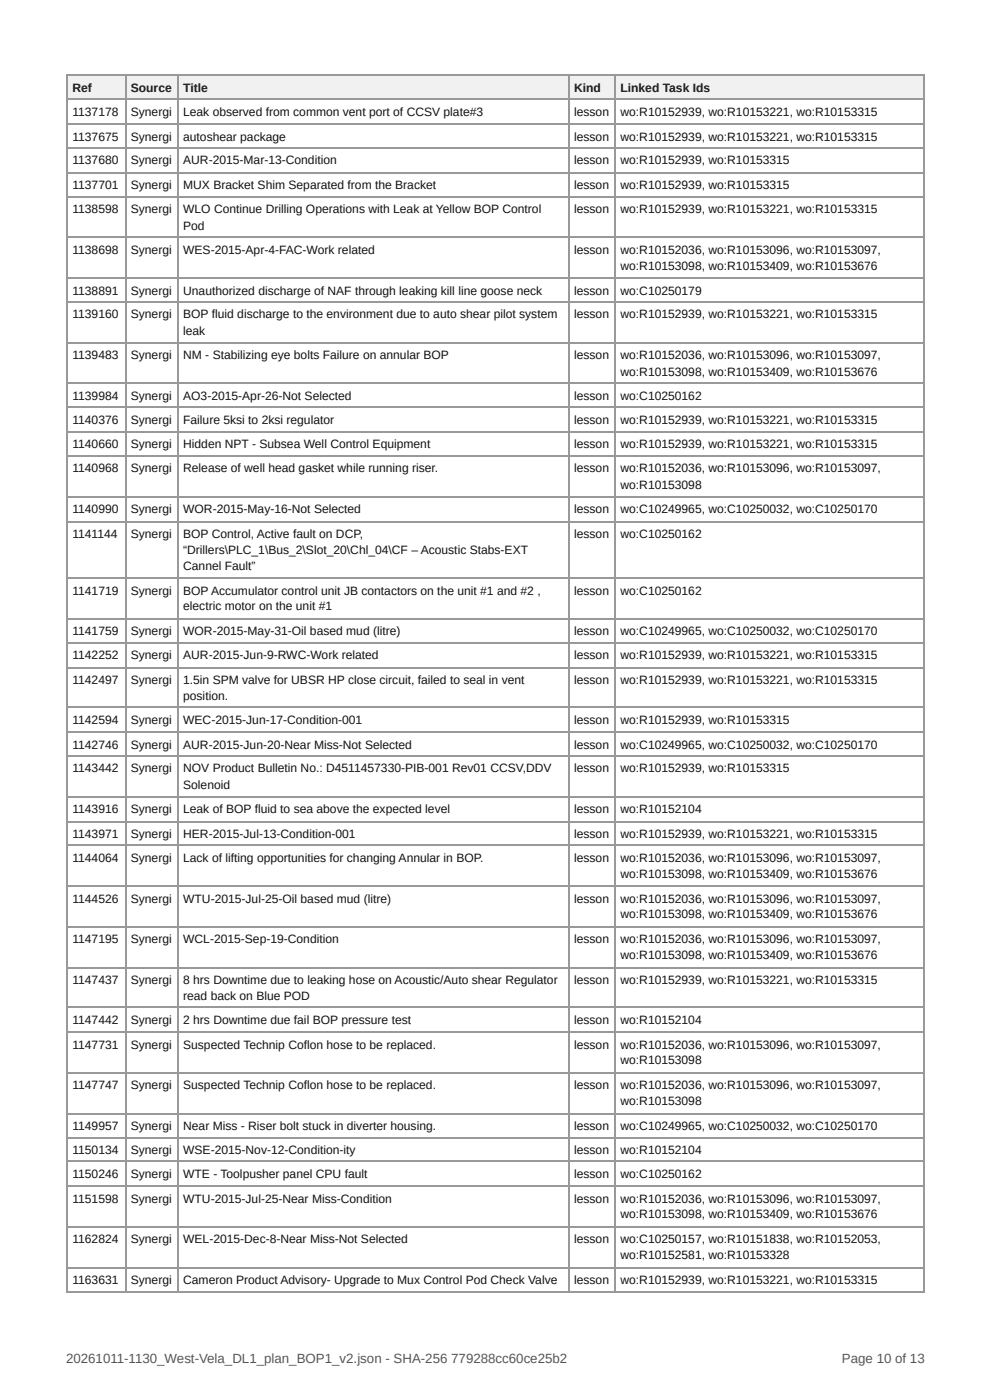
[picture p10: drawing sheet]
<svg xmlns="http://www.w3.org/2000/svg" width="210mm" height="297mm" viewBox="0 0 210 297" stroke-linecap="round" stroke-linejoin="round" font-family="sans-serif">
<defs><g id="words">
<g font-size="2.8" fill="#555">
<text x="14" y="289.2">20261011-1130_West-Vela_DL1_plan_BOP1_v2.json - SHA-256</text>
<text x="95.7" y="289.2">779288cc60ce25b2</text>
<text x="178.5" y="289.2">Page 10 of 13</text>
</g>
<g font-size="2.6" fill="#111">
<text x="15.4" y="19.5">Ref</text>
<text x="27.7" y="19.5">Source</text>
<text x="38.8" y="19.5">Title</text>
<text x="121.7" y="19.5">Kind</text>
<text x="131.6" y="19.5">Linked Task Ids</text>
<text x="15.4" y="24.5">1137178</text>
<text x="15.4" y="29.8">1137675</text>
<text x="27.7" y="24.5">Synergi</text>
<text x="27.7" y="29.8">Synergi</text>
<text x="38.8" y="24.5">Leak observed from common vent port of CCSV plate#3</text>
<text x="38.8" y="29.8">autoshear package</text>
<text x="121.7" y="24.5">lesson</text>
<text x="121.7" y="29.8">lesson</text>
<text x="131.6" y="24.5">wo:R10152939, wo:R10153221, wo:R10153315</text>
<text x="131.6" y="29.8">wo:R10152939, wo:R10153221, wo:R10153315</text>
<text x="15.4" y="34.9">1137680</text>
<text x="27.7" y="34.9">Synergi</text>
<text x="38.8" y="34.9">AUR-2015-Mar-13-Condition</text>
<text x="121.7" y="34.9">lesson</text>
<text x="131.6" y="34.9">wo:R10152939, wo:R10153315</text>
<text x="15.4" y="40.1">1137701</text>
<text x="27.7" y="40.1">Synergi</text>
<text x="38.8" y="40.1">MUX Bracket Shim Separated from the Bracket</text>
<text x="121.7" y="40.1">lesson</text>
<text x="131.6" y="40.1">wo:R10152939, wo:R10153315</text>
<text x="15.4" y="45.2">1138598</text>
<text x="27.7" y="45.2">Synergi</text>
<text x="38.8" y="45.2">WLO Continue Drilling Operations with Leak at Yellow BOP Control</text>
<text x="121.7" y="45.2">lesson</text>
<text x="131.6" y="45.2">wo:R10152939, wo:R10153221, wo:R10153315</text>
<text x="15.4" y="53.8">1138698</text>
<text x="27.7" y="53.8">Synergi</text>
<text x="38.8" y="48.8">Pod</text>
<text x="38.8" y="53.8">WES-2015-Apr-4-FAC-Work related</text>
<text x="121.7" y="53.8">lesson</text>
<text x="131.6" y="53.8">wo:R10152036, wo:R10153096, wo:R10153097,</text>
<text x="131.6" y="57.2">wo:R10153098, wo:R10153409, wo:R10153676</text>
<text x="15.4" y="62.5">1138891</text>
<text x="27.7" y="62.5">Synergi</text>
<text x="38.8" y="62.5">Unauthorized discharge of NAF through leaking kill line goose neck</text>
<text x="121.7" y="62.5">lesson</text>
<text x="131.6" y="62.5">wo:C10250179</text>
<text x="15.4" y="67.5">1139160</text>
<text x="27.7" y="67.5">Synergi</text>
<text x="38.8" y="67.5">BOP fluid discharge to the environment due to auto shear pilot system</text>
<text x="38.8" y="71.1">leak</text>
<text x="121.7" y="67.5">lesson</text>
<text x="131.6" y="67.5">wo:R10152939, wo:R10153221, wo:R10153315</text>
<text x="15.4" y="76.2">1139483</text>
<text x="27.7" y="76.2">Synergi</text>
<text x="38.8" y="76.2">NM - Stabilizing eye bolts Failure on annular BOP</text>
<text x="121.7" y="76.2">lesson</text>
<text x="131.6" y="76.2">wo:R10152036, wo:R10153096, wo:R10153097,</text>
<text x="131.6" y="79.8">wo:R10153098, wo:R10153409, wo:R10153676</text>
<text x="15.4" y="84.8">1139984</text>
<text x="15.4" y="89.9">1140376</text>
<text x="27.7" y="84.8">Synergi</text>
<text x="27.7" y="89.9">Synergi</text>
<text x="38.8" y="84.8">AO3-2015-Apr-26-Not Selected</text>
<text x="38.8" y="89.9">Failure 5ksi to 2ksi regulator</text>
<text x="121.7" y="84.8">lesson</text>
<text x="121.7" y="89.9">lesson</text>
<text x="131.6" y="84.8">wo:C10250162</text>
<text x="131.6" y="89.9">wo:R10152939, wo:R10153221, wo:R10153315</text>
<text x="15.4" y="95.1">1140660</text>
<text x="27.7" y="95.1">Synergi</text>
<text x="38.8" y="95.1">Hidden NPT - Subsea Well Control Equipment</text>
<text x="121.7" y="95.1">lesson</text>
<text x="131.6" y="95.1">wo:R10152939, wo:R10153221, wo:R10153315</text>
<text x="15.4" y="100.2">1140968</text>
<text x="27.7" y="100.2">Synergi</text>
<text x="38.8" y="100.2">Release of well head gasket while running riser.</text>
<text x="121.7" y="100.2">lesson</text>
<text x="131.6" y="100.2">wo:R10152036, wo:R10153096, wo:R10153097,</text>
<text x="131.6" y="103.8">wo:R10153098</text>
<text x="15.4" y="108.8">1140990</text>
<text x="27.7" y="108.8">Synergi</text>
<text x="38.8" y="108.8">WOR-2015-May-16-Not Selected</text>
<text x="121.7" y="108.8">lesson</text>
<text x="131.6" y="108.8">wo:C10249965, wo:C10250032, wo:C10250170</text>
<text x="15.4" y="114.1">1141144</text>
<text x="27.7" y="114.1">Synergi</text>
<text x="38.8" y="114.1">BOP Control, Active fault on DCP,</text>
<text x="38.8" y="117.5">“Drillers\PLC_1\Bus_2\Slot_20\Chl_04\CF – Acoustic Stabs-EXT</text>
<text x="121.7" y="114.1">lesson</text>
<text x="131.6" y="114.1">wo:C10250162</text>
<text x="38.8" y="120.9">Cannel Fault”</text>
<text x="15.4" y="126.1">1141719</text>
<text x="27.7" y="126.1">Synergi</text>
<text x="38.8" y="126.1">BOP Accumulator control unit JB contactors on the unit #1 and #2 ,</text>
<text x="38.8" y="129.5">electric motor on the unit #1</text>
<text x="121.7" y="126.1">lesson</text>
<text x="131.6" y="126.1">wo:C10250162</text>
<text x="15.4" y="134.8">1141759</text>
<text x="27.7" y="134.8">Synergi</text>
<text x="38.8" y="134.8">WOR-2015-May-31-Oil based mud (litre)</text>
<text x="121.7" y="134.8">lesson</text>
<text x="131.6" y="134.8">wo:C10249965, wo:C10250032, wo:C10250170</text>
<text x="15.4" y="139.8">1142252</text>
<text x="27.7" y="139.8">Synergi</text>
<text x="38.8" y="139.8">AUR-2015-Jun-9-RWC-Work related</text>
<text x="121.7" y="139.8">lesson</text>
<text x="131.6" y="139.8">wo:R10152939, wo:R10153221, wo:R10153315</text>
<text x="15.4" y="145.1">1142497</text>
<text x="27.7" y="145.1">Synergi</text>
<text x="38.8" y="145.1">1.5in SPM valve for UBSR HP close circuit, failed to seal in vent</text>
<text x="38.8" y="148.5">position.</text>
<text x="121.7" y="145.1">lesson</text>
<text x="131.6" y="145.1">wo:R10152939, wo:R10153221, wo:R10153315</text>
<text x="15.4" y="153.5">1142594</text>
<text x="27.7" y="153.5">Synergi</text>
<text x="38.8" y="153.5">WEC-2015-Jun-17-Condition-001</text>
<text x="121.7" y="153.5">lesson</text>
<text x="131.6" y="153.5">wo:R10152939, wo:R10153315</text>
<text x="15.4" y="158.8">1142746</text>
<text x="27.7" y="158.8">Synergi</text>
<text x="38.8" y="158.8">AUR-2015-Jun-20-Near Miss-Not Selected</text>
<text x="121.7" y="158.8">lesson</text>
<text x="131.6" y="158.8">wo:C10249965, wo:C10250032, wo:C10250170</text>
<text x="15.4" y="163.9">1143442</text>
<text x="27.7" y="163.9">Synergi</text>
<text x="38.8" y="163.9">NOV Product Bulletin No.: D4511457330-PIB-001 Rev01 CCSV,DDV</text>
<text x="38.8" y="167.5">Solenoid</text>
<text x="121.7" y="163.9">lesson</text>
<text x="131.6" y="163.9">wo:R10152939, wo:R10153315</text>
<text x="15.4" y="172.5">1143916</text>
<text x="27.7" y="172.5">Synergi</text>
<text x="38.8" y="172.5">Leak of BOP fluid to sea above the expected level</text>
<text x="121.7" y="172.5">lesson</text>
<text x="131.6" y="172.5">wo:R10152104</text>
<text x="15.4" y="177.8">1143971</text>
<text x="27.7" y="177.8">Synergi</text>
<text x="38.8" y="177.8">HER-2015-Jul-13-Condition-001</text>
<text x="121.7" y="177.8">lesson</text>
<text x="131.6" y="177.8">wo:R10152939, wo:R10153221, wo:R10153315</text>
<text x="15.4" y="182.8">1144064</text>
<text x="27.7" y="182.8">Synergi</text>
<text x="38.8" y="182.8">Lack of lifting opportunities for changing Annular in BOP.</text>
<text x="121.7" y="182.8">lesson</text>
<text x="131.6" y="182.8">wo:R10152036, wo:R10153096, wo:R10153097,</text>
<text x="15.4" y="191.5">1144526</text>
<text x="27.7" y="191.5">Synergi</text>
<text x="38.8" y="191.5">WTU-2015-Jul-25-Oil based mud (litre)</text>
<text x="121.7" y="191.5">lesson</text>
<text x="131.6" y="186.2">wo:R10153098, wo:R10153409, wo:R10153676</text>
<text x="131.6" y="191.5">wo:R10152036, wo:R10153096, wo:R10153097,</text>
<text x="131.6" y="194.8">wo:R10153098, wo:R10153409, wo:R10153676</text>
<text x="15.4" y="200.1">1147195</text>
<text x="27.7" y="200.1">Synergi</text>
<text x="38.8" y="200.1">WCL-2015-Sep-19-Condition</text>
<text x="121.7" y="200.1">lesson</text>
<text x="131.6" y="200.1">wo:R10152036, wo:R10153096, wo:R10153097,</text>
<text x="131.6" y="203.5">wo:R10153098, wo:R10153409, wo:R10153676</text>
<text x="15.4" y="208.8">1147437</text>
<text x="27.7" y="208.8">Synergi</text>
<text x="38.8" y="208.8">8 hrs Downtime due to leaking hose on Acoustic/Auto shear Regulator</text>
<text x="121.7" y="208.8">lesson</text>
<text x="131.6" y="208.8">wo:R10152939, wo:R10153221, wo:R10153315</text>
<text x="38.8" y="212.1">read back on Blue POD</text>
<text x="15.4" y="217.2">1147442</text>
<text x="27.7" y="217.2">Synergi</text>
<text x="38.8" y="217.2">2 hrs Downtime due fail BOP pressure test</text>
<text x="121.7" y="217.2">lesson</text>
<text x="131.6" y="217.2">wo:R10152104</text>
<text x="15.4" y="222.5">1147731</text>
<text x="27.7" y="222.5">Synergi</text>
<text x="38.8" y="222.5">Suspected Technip Coflon hose to be replaced.</text>
<text x="121.7" y="222.5">lesson</text>
<text x="131.6" y="222.5">wo:R10152036, wo:R10153096, wo:R10153097,</text>
<text x="131.6" y="225.8">wo:R10153098</text>
<text x="15.4" y="231.1">1147747</text>
<text x="27.7" y="231.1">Synergi</text>
<text x="38.8" y="231.1">Suspected Technip Coflon hose to be replaced.</text>
<text x="121.7" y="231.1">lesson</text>
<text x="131.6" y="231.1">wo:R10152036, wo:R10153096, wo:R10153097,</text>
<text x="15.4" y="239.8">1149957</text>
<text x="27.7" y="239.8">Synergi</text>
<text x="38.8" y="239.8">Near Miss - Riser bolt stuck in diverter housing.</text>
<text x="121.7" y="239.8">lesson</text>
<text x="131.6" y="234.5">wo:R10153098</text>
<text x="131.6" y="239.8">wo:C10249965, wo:C10250032, wo:C10250170</text>
<text x="15.4" y="244.8">1150134</text>
<text x="27.7" y="244.8">Synergi</text>
<text x="38.8" y="244.8">WSE-2015-Nov-12-Condition-ity</text>
<text x="121.7" y="244.8">lesson</text>
<text x="131.6" y="244.8">wo:R10152104</text>
<text x="15.4" y="249.9">1150246</text>
<text x="27.7" y="249.9">Synergi</text>
<text x="38.8" y="249.9">WTE - Toolpusher panel CPU fault</text>
<text x="121.7" y="249.9">lesson</text>
<text x="131.6" y="249.9">wo:C10250162</text>
<text x="15.4" y="255.1">1151598</text>
<text x="27.7" y="255.1">Synergi</text>
<text x="38.8" y="255.1">WTU-2015-Jul-25-Near Miss-Condition</text>
<text x="121.7" y="255.1">lesson</text>
<text x="131.6" y="255.1">wo:R10152036, wo:R10153096, wo:R10153097,</text>
<text x="15.4" y="263.8">1162824</text>
<text x="27.7" y="263.8">Synergi</text>
<text x="38.8" y="263.8">WEL-2015-Dec-8-Near Miss-Not Selected</text>
<text x="121.7" y="263.8">lesson</text>
<text x="131.6" y="258.5">wo:R10153098, wo:R10153409, wo:R10153676</text>
<text x="131.6" y="263.8">wo:C10250157, wo:R10151838, wo:R10152053,</text>
<text x="131.6" y="267.1">wo:R10152581, wo:R10153328</text>
<text x="15.4" y="272.4">1163631</text>
<text x="27.7" y="272.4">Synergi</text>
<text x="38.8" y="272.4">Cameron Product Advisory- Upgrade to Mux Control Pod Check Valve</text>
<text x="121.7" y="272.4">lesson</text>
<text x="131.6" y="272.4">wo:R10152939, wo:R10153221, wo:R10153315</text>
</g>
</g></defs>
<g fill="#eef2f7">
<path d="M14.3 16.1h12.2v5.1h-12.2z"/>
<path d="M26.5 16.1h11.1v5.1h-11.1z"/>
<path d="M37.6 16.1h82.8v5.1h-82.8z"/>
<path d="M120.4 16.1h9.9v5.1h-9.9z"/>
<path d="M130.3 16.1h65.8v5.1h-65.8z"/>
</g>
<g fill="none" stroke="#999" stroke-width=".24">
<path d="M14 16h182.1M14.1 15.9v258M26.6 15.9v258M37.7 15.9v258M120.6 15.9v258M130.4 15.9v258M14 21h182.1M14 26.3h182.1M14 31.4h182.1M14 36.7h182.1M14 41.7h182.1M14 50.3h182.1"/>
<path d="M14 59h182.1M14 64h182.1M14 72.7h182.1M14 81.3h182.1M14 86.4h182.1M14 91.7h182.1M14 96.7h182.1M14 105.4h182.1M14 110.6h182.1M14 122.7h182.1M14 131.3h182.1M14 136.3h182.1"/>
<path d="M14 141.6h182.1M14 150h182.1M14 155.3h182.1M14 160.4h182.1M14 169h182.1M14 174.3h182.1M14 179.3h182.1M14 188h182.1M14 196.6h182.1M14 205.3h182.1M14 213.7h182.1M14 219h182.1"/>
<path d="M14 227.6h182.1M14 236.3h182.1M14 241.3h182.1M14 246.4h182.1M14 251.7h182.1M14 260.3h182.1M14 269h182.1M14 274h182.1"/>
</g>
<path d="M196 15.9v258" fill="none" stroke="#999" stroke-width=".21"/>
<use href="#words"/>
</svg>
